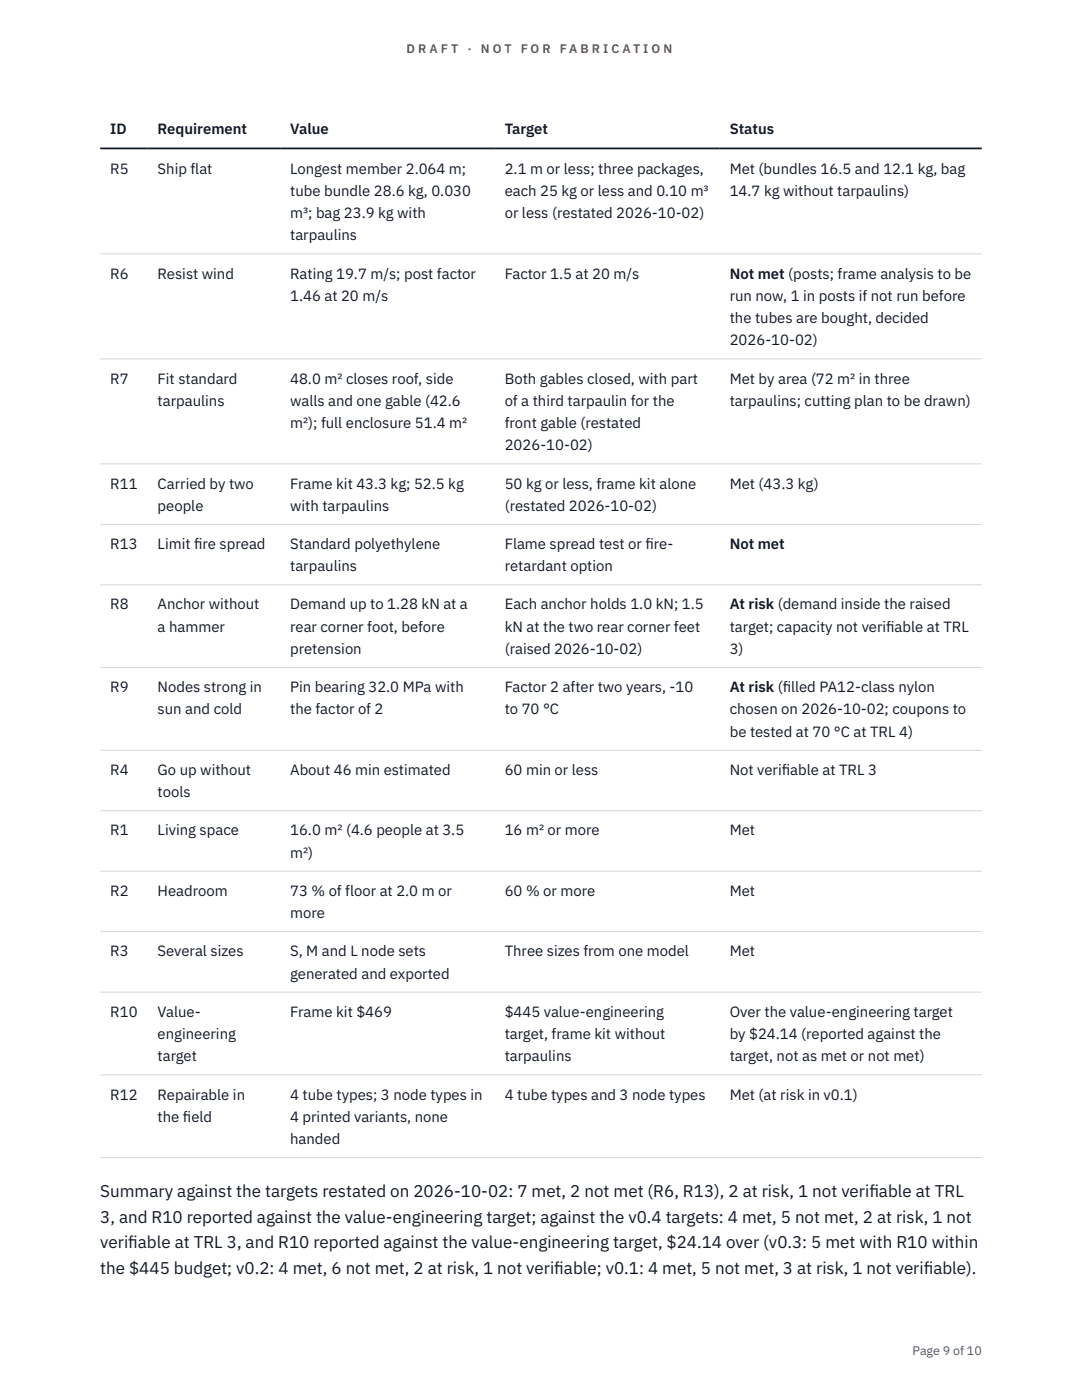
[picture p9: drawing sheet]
<svg xmlns="http://www.w3.org/2000/svg" width="216mm" height="279mm" viewBox="0 0 216 279" stroke-linecap="round" stroke-linejoin="round" font-family="sans-serif">
<defs><g id="words">
<g font-size="3.4" fill="#111827">
<text x="20" y="238.9">Summary against the targets restated on 2026-10-02: 7 met, 2 not met (R6, R13), 2 at risk, 1 not verif</text>
<text x="173.5" y="238.9">iable at TRL</text>
<text x="20" y="244">3, and R10 reported against the value-engineering target; against the v0.4 targets: 4 met, 5 not met, 2 at risk, 1 not</text>
<text x="20" y="249.1">verif</text>
<text x="25.6" y="249.1">iable at TRL 3, and R10 reported against the value-engineering target, $24.14 over (v0.3: 5 met with R10 within</text>
<text x="20" y="254.2">the $445 budget; v0.2: 4 met, 6 not met, 2 at risk, 1 not verif</text>
<text x="110.6" y="254.2">iable; v0.1: 4 met, 5 not met, 3 at risk, 1 not verif</text>
<text x="184.3" y="254.2">iable).</text>
</g>
<g font-size="3" fill="#111827">
<text x="22" y="26.8">ID</text>
<text x="31.5" y="26.8">Requirement</text>
<text x="57.9" y="26.8">Value</text>
<text x="100.7" y="26.8">Target</text>
<text x="145.6" y="26.8">Status</text>
<text x="22" y="34.6">R5</text>
<text x="31.5" y="34.6">Ship flat</text>
<text x="57.9" y="34.6">Longest member 2.064 m;</text>
<text x="100.7" y="34.6">2.1 m or less; three packages,</text>
<text x="145.6" y="34.6">Met (bundles 16.5 and 12.1 kg, bag</text>
<text x="57.9" y="39.1">tube bundle 28.6 kg, 0.030</text>
<text x="100.7" y="39.1">each 25 kg or less and 0.10 m³</text>
<text x="145.6" y="39.1">14.7 kg without tarpaulins)</text>
<text x="57.9" y="43.5">m³; bag 23.9 kg with</text>
<text x="57.9" y="48">tarpaulins</text>
<text x="100.7" y="43.5">or less (restated 2026-10-02)</text>
<text x="22" y="55.6">R6</text>
<text x="31.5" y="55.6">Resist wind</text>
<text x="57.9" y="55.6">Rating 19.7 m/s; post factor</text>
<text x="100.7" y="55.6">Factor 1.5 at 20 m/s</text>
<text x="145.6" y="55.6">Not met (posts; frame analysis to be</text>
<text x="57.9" y="60">1.46 at 20 m/s</text>
<text x="145.6" y="60">run now, 1 in posts if not run before</text>
<text x="145.6" y="64.5">the tubes are bought, decided</text>
<text x="145.6" y="68.9">2026-10-02)</text>
<text x="22" y="76.5">R7</text>
<text x="31.5" y="76.5">Fit standard</text>
<text x="57.9" y="76.5">48.0 m² closes roof, side</text>
<text x="100.7" y="76.5">Both gables closed, with part</text>
<text x="145.6" y="76.5">Met by area (72 m² in three</text>
<text x="31.5" y="81">tarpaulins</text>
<text x="57.9" y="81">walls and one gable (42.6</text>
<text x="100.7" y="81">of a third tarpaulin for the</text>
<text x="145.6" y="81">tarpaulins; cutting plan to be drawn)</text>
<text x="57.9" y="85.4">m²); full enclosure 51.4 m²</text>
<text x="100.7" y="85.4">front gable (restated</text>
<text x="100.7" y="89.9">2026-10-02)</text>
<text x="22" y="97.5">R11</text>
<text x="31.5" y="97.5">Carried by two</text>
<text x="31.5" y="101.9">people</text>
<text x="57.9" y="97.5">Frame kit 43.3 kg; 52.5 kg</text>
<text x="57.9" y="101.9">with tarpaulins</text>
<text x="100.7" y="97.5">50 kg or less, frame kit alone</text>
<text x="100.7" y="101.9">(restated 2026-10-02)</text>
<text x="145.6" y="97.5">Met (43.3 kg)</text>
<text x="22" y="109.6">R13</text>
<text x="31.5" y="109.6">Limit f</text>
<text x="38.7" y="109.6">ire spread</text>
<text x="57.9" y="109.6">Standard polyethylene</text>
<text x="100.7" y="109.6">Flame spread test or f</text>
<text x="128.8" y="109.6">ire-</text>
<text x="145.6" y="109.6">Not met</text>
<text x="57.9" y="114">tarpaulins</text>
<text x="100.7" y="114">retardant option</text>
<text x="22" y="121.6">R8</text>
<text x="31.5" y="121.6">Anchor without</text>
<text x="57.9" y="121.6">Demand up to 1.28 kN at a</text>
<text x="100.7" y="121.6">Each anchor holds 1.0 kN; 1.5</text>
<text x="145.6" y="121.6">At risk (demand inside the raised</text>
<text x="31.5" y="126.1">a hammer</text>
<text x="57.9" y="126.1">rear corner foot, before</text>
<text x="57.9" y="130.5">pretension</text>
<text x="100.7" y="126.1">kN at the two rear corner feet</text>
<text x="100.7" y="130.5">(raised 2026-10-02)</text>
<text x="145.6" y="126.1">target; capacity not verif</text>
<text x="145.6" y="130.5">3)</text>
<text x="176.8" y="126.1">iable at TRL</text>
<text x="22" y="138.1">R9</text>
<text x="31.5" y="138.1">Nodes strong in</text>
<text x="31.5" y="142.6">sun and cold</text>
<text x="57.9" y="138.1">Pin bearing 32.0 MPa with</text>
<text x="57.9" y="142.6">the factor of 2</text>
<text x="100.7" y="138.1">Factor 2 after two years, -10</text>
<text x="100.7" y="142.6">to 70 °C</text>
<text x="145.6" y="138.1">At risk (f</text>
<text x="145.6" y="142.6">chosen on 2026-10-02; coupons to</text>
<text x="156.2" y="138.1">illed PA12-class nylon</text>
<text x="145.6" y="147">be tested at 70 °C at TRL 4)</text>
<text x="22" y="154.7">R4</text>
<text x="31.5" y="154.7">Go up without</text>
<text x="57.9" y="154.7">About 46 min estimated</text>
<text x="100.7" y="154.7">60 min or less</text>
<text x="145.6" y="154.7">Not verif</text>
<text x="156" y="154.7">iable at TRL 3</text>
<text x="31.5" y="159.1">tools</text>
<text x="22" y="166.7">R1</text>
<text x="31.5" y="166.7">Living space</text>
<text x="57.9" y="166.7">16.0 m² (4.6 people at 3.5</text>
<text x="100.7" y="166.7">16 m² or more</text>
<text x="145.6" y="166.7">Met</text>
<text x="57.9" y="171.2">m²)</text>
<text x="22" y="178.8">R2</text>
<text x="31.5" y="178.8">Headroom</text>
<text x="57.9" y="178.8">73 % of floor at 2.0 m or</text>
<text x="100.7" y="178.8">60 % or more</text>
<text x="145.6" y="178.8">Met</text>
<text x="57.9" y="183.2">more</text>
<text x="22" y="190.9">R3</text>
<text x="31.5" y="190.9">Several sizes</text>
<text x="57.9" y="190.9">S, M and L node sets</text>
<text x="100.7" y="190.9">Three sizes from one model</text>
<text x="145.6" y="190.9">Met</text>
<text x="57.9" y="195.3">generated and exported</text>
<text x="22" y="202.9">R10</text>
<text x="31.5" y="202.9">Value-</text>
<text x="57.9" y="202.9">Frame kit $469</text>
<text x="100.7" y="202.9">$445 value-engineering</text>
<text x="145.6" y="202.9">Over the value-engineering target</text>
<text x="31.5" y="207.4">engineering</text>
<text x="100.7" y="207.4">target, frame kit without</text>
<text x="145.6" y="207.4">by $24.14 (reported against the</text>
<text x="31.5" y="211.8">target</text>
<text x="100.7" y="211.8">tarpaulins</text>
<text x="145.6" y="211.8">target, not as met or not met)</text>
<text x="22" y="219.4">R12</text>
<text x="31.5" y="219.4">Repairable in</text>
<text x="57.9" y="219.4">4 tube types; 3 node types in</text>
<text x="100.7" y="219.4">4 tube types and 3 node types</text>
<text x="145.6" y="219.4">Met (at risk in v0.1)</text>
<text x="31.5" y="223.9">the f</text>
<text x="36.5" y="223.9">ield</text>
<text x="57.9" y="223.9">4 printed variants, none</text>
<text x="57.9" y="228.3">handed</text>
</g>
<g font-size="2.5" fill="#b45309">
<text x="81.1" y="10.5">D R A F T</text>
<text x="93.3" y="10.5">·</text>
<text x="95.9" y="10.5">N O T</text>
<text x="103.9" y="10.5">F O R</text>
<text x="111.7" y="10.5">F A B R I C A T I O N</text>
</g>
<text font-size="2.5" fill="#4b5563" x="182.1" y="270.3">Page 9 of 10</text>
</g></defs>
<g fill="none" stroke="#d1d5db" stroke-width=".2">
<path d="M20 50.7h175.9M20 71.6h175.9M20 92.6h175.9M20 104.6h175.9M20 116.7h175.9M20 133.2h175.9M20 149.7h175.9M20 161.8h175.9M20 173.9h175.9M20 185.9h175.9M20 198h175.9M20 214.5h175.9"/>
<path d="M20 231h175.9"/>
</g>
<path d="M20 29.6h175.9" fill="none" stroke="#111827" stroke-width=".35"/>
<use href="#words"/>
</svg>
